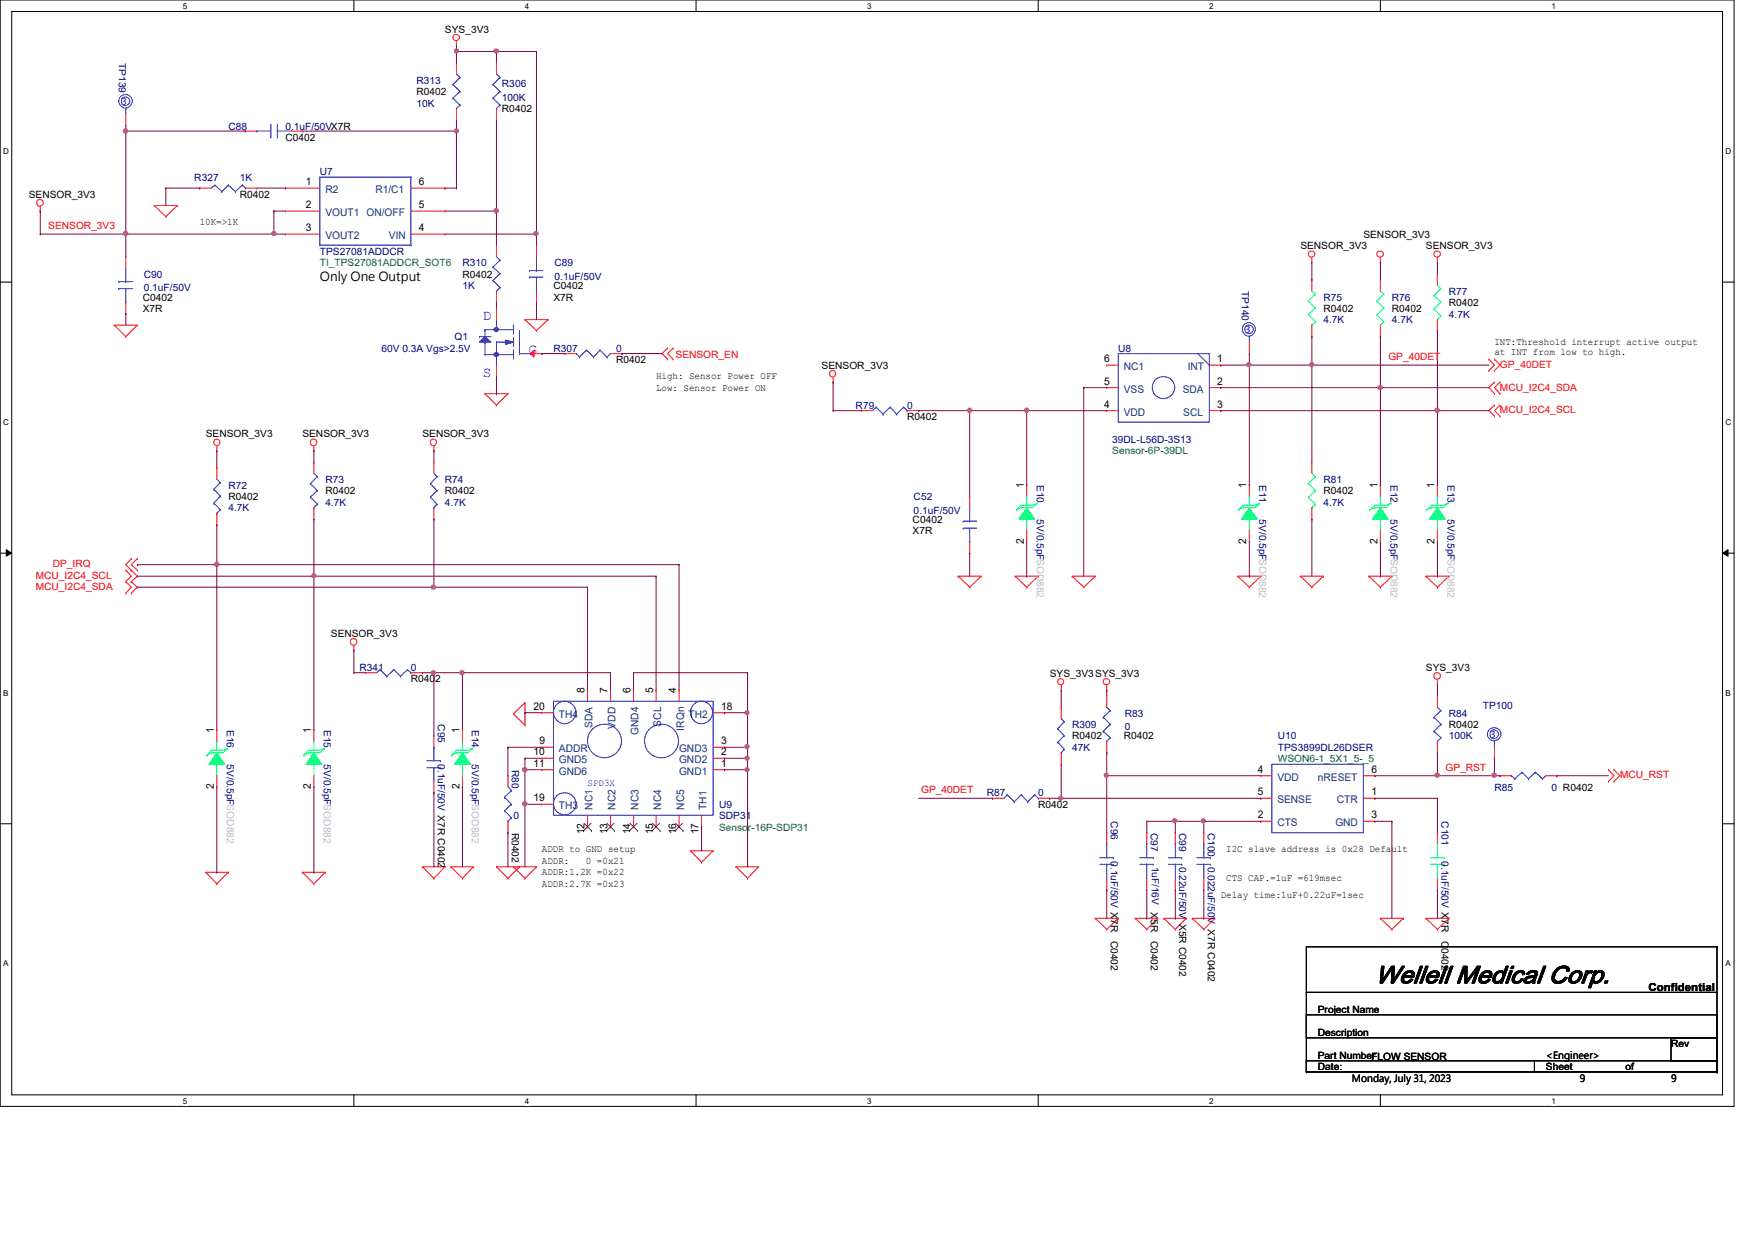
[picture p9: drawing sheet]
<svg xmlns="http://www.w3.org/2000/svg" width="297mm" height="210mm" viewBox="0 0 297 210" stroke-linecap="round" stroke-linejoin="round" font-family="sans-serif">
<defs><g id="words">
<text font-size="4.2" x="232.7" y="166.4">W ellellM edicalC orp.</text>
<g font-size="2.5" fill="#00f">
<text x="81.7" y="54.2">D</text>
<text x="89.4" y="59.9">G</text>
<text x="81.7" y="63.8">S</text>
</g>
<text font-size="2.1" x="54.1" y="47.5">Only One Output</text>
<g font-size="1.9" fill="#00f">
<text x="20.5" y="17.8">3</text>
<text x="210.7" y="56.4">3</text>
<text x="252.2" y="124.9">3</text>
</g>
<text font-size="1.9" x="279" y="167.8">Confidential</text>
<g font-size="1.8">
<text x="51.8" y="31.3">1</text>
<text x="51.8" y="35.2">2</text>
<text x="70.9" y="31.3">6</text>
<text x="70.9" y="35.2">5</text>
<text x="51.8" y="39.1">3</text>
<text x="70.9" y="39.1">4</text>
<text x="186.9" y="65.1">5</text>
<text x="186.9" y="61.3">6</text>
<text x="206" y="61.3">1</text>
<text x="206" y="65.1">2</text>
<text x="186.9" y="69">4</text>
<text x="206" y="69">3</text>
<text x="173.3" y="82.6" transform="rotate(-90 173.3 82.6)">1</text>
<text x="210.9" y="82.6" transform="rotate(-90 210.9 82.6)">1</text>
<text x="233.1" y="82.6" transform="rotate(-90 233.1 82.6)">1</text>
<text x="242.8" y="82.6" transform="rotate(-90 242.8 82.6)">1</text>
<text x="173.3" y="92" transform="rotate(-90 173.3 92)">2</text>
<text x="210.9" y="92" transform="rotate(-90 210.9 92)">2</text>
<text x="233.1" y="92" transform="rotate(-90 233.1 92)">2</text>
<text x="242.8" y="92" transform="rotate(-90 242.8 92)">2</text>
<text x="98.9" y="117.3" transform="rotate(-90 98.9 117.3)">8</text>
<text x="102.8" y="117.3" transform="rotate(-90 102.8 117.3)">7</text>
<text x="106.7" y="117.3" transform="rotate(-90 106.7 117.3)">6</text>
<text x="110.5" y="117.3" transform="rotate(-90 110.5 117.3)">5</text>
<text x="114.4" y="117.3" transform="rotate(-90 114.4 117.3)">4</text>
<text x="36.2" y="124.1" transform="rotate(-90 36.2 124.1)">1</text>
<text x="52.6" y="124.1" transform="rotate(-90 52.6 124.1)">1</text>
<text x="77.8" y="124.1" transform="rotate(-90 77.8 124.1)">1</text>
<text x="90.3" y="120.1">20</text>
<text x="91.3" y="126">9</text>
<text x="122" y="126">3</text>
<text x="122" y="120.1">18</text>
<text x="90.3" y="127.8">10</text>
<text x="90.3" y="129.8">11</text>
<text x="122" y="129.8">1</text>
<text x="122" y="127.8">2</text>
<text x="212.9" y="130.8">4</text>
<text x="232.1" y="130.8">6</text>
<text x="36.2" y="133.6" transform="rotate(-90 36.2 133.6)">2</text>
<text x="52.6" y="133.6" transform="rotate(-90 52.6 133.6)">2</text>
<text x="77.8" y="133.6" transform="rotate(-90 77.8 133.6)">2</text>
<text x="90.3" y="135.6">19</text>
<text x="212.9" y="134.6">5</text>
<text x="232.1" y="134.6">1</text>
<text x="98.9" y="141.2" transform="rotate(-90 98.9 141.2)">12</text>
<text x="102.8" y="141.2" transform="rotate(-90 102.8 141.2)">13</text>
<text x="106.7" y="141.2" transform="rotate(-90 106.7 141.2)">14</text>
<text x="110.5" y="141.2" transform="rotate(-90 110.5 141.2)">15</text>
<text x="114.4" y="141.2" transform="rotate(-90 114.4 141.2)">16</text>
<text x="118.2" y="141.2" transform="rotate(-90 118.2 141.2)">17</text>
<text x="212.9" y="138.5">2</text>
<text x="232.1" y="138.5">3</text>
</g>
<g font-size="1.8" fill="#004080">
<text x="55.1" y="32.7">R2</text>
<text x="63.5" y="32.7">R1/C1</text>
<text x="55.1" y="36.6">VOUT1 ON/OFF</text>
<text x="55.1" y="40.5">VOUT2</text>
<text x="65.8" y="40.5">VIN</text>
<text x="190.2" y="62.7">NC1</text>
<text x="201" y="62.7">INT</text>
<text x="190.2" y="70.4">VDD</text>
<text x="190.2" y="66.5">VSS</text>
<text x="200.2" y="66.5">SDA</text>
<text x="200.3" y="70.4">SCL</text>
<text x="94.6" y="121.5">TH4</text>
<text x="100.3" y="123.3" transform="rotate(-90 100.3 123.3)">SDA</text>
<text x="104.2" y="123.4" transform="rotate(-90 104.2 123.4)">VDD</text>
<text x="108.1" y="124.5" transform="rotate(-90 108.1 124.5)">GND4</text>
<text x="111.9" y="123" transform="rotate(-90 111.9 123)">SCL</text>
<text x="115.8" y="123.7" transform="rotate(-90 115.8 123.7)">IRQn</text>
<text x="116.5" y="121.5">TH2</text>
<text x="94.6" y="127.3">ADDR</text>
<text x="94.6" y="129.2">GND5</text>
<text x="94.6" y="131.1">GND6</text>
<text x="114.9" y="131.1">GND1</text>
<text x="114.9" y="129.2">GND2</text>
<text x="114.9" y="127.3">GND3</text>
<text x="94.6" y="137">TH3</text>
<text x="100.3" y="137.1" transform="rotate(-90 100.3 137.1)">NC1</text>
<text x="104.2" y="137.1" transform="rotate(-90 104.2 137.1)">NC2</text>
<text x="108.1" y="137.1" transform="rotate(-90 108.1 137.1)">NC3</text>
<text x="111.9" y="137.1" transform="rotate(-90 111.9 137.1)">NC4</text>
<text x="115.8" y="137.1" transform="rotate(-90 115.8 137.1)">NC5</text>
<text x="119.6" y="137.1" transform="rotate(-90 119.6 137.1)">TH1</text>
<text x="216.2" y="132.2">VDD</text>
<text x="216.2" y="136">SENSE</text>
<text x="223.1" y="132.2">nRESET</text>
<text x="226.3" y="136">CTR</text>
<text x="216.2" y="139.9">CTS</text>
<text x="226" y="139.9">GND</text>
</g>
<g font-size="1.7">
<text x="75.3" y="5.5">SYS_3V3</text>
<text x="70.5" y="16.1">R0402</text>
<text x="48.3" y="23.8">C0402</text>
<text x="85" y="19">R0402</text>
<text x="4.9" y="33.4">SENSOR_3V3</text>
<text x="40.6" y="33.4">R0402</text>
<text x="33.8" y="38.1">10K=&gt;1K</text>
<text x="230.8" y="40.2">SENSOR_3V3</text>
<text x="78.3" y="47">R0402</text>
<text x="220.1" y="42.2">SENSOR_3V3</text>
<text x="241.3" y="42.2">SENSOR_3V3</text>
<text x="24.2" y="50.9">C0402</text>
<text x="24.2" y="52.7">X7R</text>
<text x="93.7" y="48.9">C0402</text>
<text x="93.7" y="50.9">X7R</text>
<text x="224" y="52.7">R0402</text>
<text x="235.6" y="52.7">R0402</text>
<text x="245.2" y="51.8">R0402</text>
<text x="252.9" y="58.4">INT:Threshold interrupt active output</text>
<text x="104.3" y="61.5">R0402</text>
<text x="111" y="64.2">High: Sensor Power OFF</text>
<text x="139.1" y="62.4">SENSOR_3V3</text>
<text x="252.9" y="60.1">at INT from low to high.</text>
<text x="111" y="66.1">Low: Sensor Power ON</text>
<text x="153.5" y="71.1">R0402</text>
<text x="34.8" y="74">SENSOR_3V3</text>
<text x="51.2" y="74">SENSOR_3V3</text>
<text x="71.5" y="74">SENSOR_3V3</text>
<text x="55.1" y="83.7">R0402</text>
<text x="75.3" y="83.7">R0402</text>
<text x="224" y="83.7">R0402</text>
<text x="38.6" y="84.7">R0402</text>
<text x="154.5" y="88.5">C0402</text>
<text x="154.5" y="90.4">X7R</text>
<text x="56" y="107.8">SENSOR_3V3</text>
<text x="241.3" y="113.6">SYS_3V3</text>
<text x="69.6" y="115.5">R0402</text>
<text x="177.7" y="114.6">SYS_3V3SYS_3V3</text>
<text x="181.5" y="125.1">R0402</text>
<text x="190.2" y="125.1">R0402</text>
<text x="245.2" y="123.3">R0402</text>
<text x="175.7" y="136.7">R0402</text>
<text x="86.7" y="141" transform="rotate(90 86.7 141)">R0402</text>
<text x="91.7" y="144.3">ADDR to GND setup</text>
<text x="91.7" y="148.2">ADDR:1.2K =0x22</text>
<text x="91.7" y="146.2">ADDR:</text>
<text x="99.2" y="146.2">0 =0x21</text>
<text x="207.6" y="149.1">CTS CAP.=1uF =619msec</text>
<text x="207.6" y="144.3">I2C slave address is 0x28 Default</text>
<text x="91.7" y="150.1">ADDR:2.7K =0x23</text>
<text x="194.8" y="154.4" transform="rotate(90 194.8 154.4)">X5R</text>
<text x="206.6" y="152.1">Delay time:1uF+0.22uF=1sec</text>
<text x="188" y="159.3" transform="rotate(90 188 159.3)">C0402</text>
<text x="194.8" y="159.3" transform="rotate(90 194.8 159.3)">C0402</text>
<text x="199.6" y="156.4" transform="rotate(90 199.6 156.4)">X5R C0402</text>
<text x="244" y="159.3" transform="rotate(90 244 159.3)">C0402</text>
<text x="223.1" y="171.5">Project Name</text>
<text x="223.1" y="179.2">Part NumberFLOW SENSOR</text>
<text x="223.1" y="175.3">Description</text>
<text x="261.7" y="179.3">&lt;Engineer&gt;</text>
<text x="282.8" y="177.3">Rev</text>
<text x="223.1" y="181.2">Date:</text>
<text x="228.8" y="183.1">Monday, July 31, 2023</text>
<text x="261.7" y="181.2">Sheet</text>
<text x="267.4" y="183.1">9</text>
<text x="275.1" y="181.2">of</text>
<text x="282.8" y="183.1">9</text>
</g>
<g font-size="1.7" fill="#000080">
<text x="20.1" y="10.7" transform="rotate(90 20.1 10.7)">TP139</text>
<text x="70.5" y="14.1">R313</text>
<text x="85" y="14.7">R306</text>
<text x="85" y="17.1">100K</text>
<text x="38.6" y="21.9">C88</text>
<text x="48.3" y="21.9">0.1uF/50VX7R</text>
<text x="70.5" y="18">10K</text>
<text x="54.1" y="29.6">U7</text>
<text x="32.9" y="30.6">R327</text>
<text x="40.6" y="30.6">1K</text>
<text x="24.3" y="47">C90</text>
<text x="54.1" y="43.1">TPS27081ADDCR</text>
<text x="78.3" y="45">R310</text>
<text x="93.8" y="45">C89</text>
<text x="93.8" y="47.4">0.1uF/50V</text>
<text x="24.3" y="49.3">0.1uF/50V</text>
<text x="78.3" y="48.9">1K</text>
<text x="210.2" y="49.3" transform="rotate(90 210.2 49.3)">TP140</text>
<text x="224" y="50.9">R75</text>
<text x="235.6" y="50.9">R76</text>
<text x="245.2" y="49.9">R77</text>
<text x="245.2" y="53.8">4.7K</text>
<text x="64.6" y="59.5">60V 0.3A Vgs&gt;2.5V</text>
<text x="76.9" y="57.6">Q1</text>
<text x="93.7" y="59.5">R307</text>
<text x="104.3" y="59.5">0</text>
<text x="189.3" y="59.5">U8</text>
<text x="224" y="54.7">4.7K</text>
<text x="235.6" y="54.7">4.7K</text>
<text x="144.8" y="69.2">R79</text>
<text x="153.5" y="69.2">0</text>
<text x="188.3" y="75">39DL-L56D-3S13</text>
<text x="38.6" y="82.7">R72</text>
<text x="55.1" y="81.7">R73</text>
<text x="75.3" y="81.7">R74</text>
<text x="175.5" y="82" transform="rotate(90 175.5 82)">E10</text>
<text x="213.1" y="82" transform="rotate(90 213.1 82)">E11</text>
<text x="224" y="81.7">R81</text>
<text x="235.3" y="82" transform="rotate(90 235.3 82)">E12</text>
<text x="245" y="82" transform="rotate(90 245 82)">E13</text>
<text x="38.6" y="86.5">4.7K</text>
<text x="55.1" y="85.6">4.7K</text>
<text x="75.3" y="85.6">4.7K</text>
<text x="154.6" y="84.7">C52</text>
<text x="154.6" y="87">0.1uF/50V</text>
<text x="175.5" y="87.9" transform="rotate(90 175.5 87.9)">5V/0.5pFSOD882</text>
<text x="213.1" y="87.9" transform="rotate(90 213.1 87.9)">5V/0.5pFSOD882</text>
<text x="224" y="85.6">4.7K</text>
<text x="235.3" y="87.9" transform="rotate(90 235.3 87.9)">5V/0.5pFSOD882</text>
<text x="245" y="87.9" transform="rotate(90 245 87.9)">5V/0.5pFSOD882</text>
<text x="60.8" y="113.6">R341</text>
<text x="69.5" y="113.6">0</text>
<text x="251" y="120">TP100</text>
<text x="38.4" y="123.5" transform="rotate(90 38.4 123.5)">E16</text>
<text x="54.8" y="123.5" transform="rotate(90 54.8 123.5)">E15</text>
<text x="74.1" y="122.6" transform="rotate(90 74.1 122.6)">C95</text>
<text x="79.9" y="123.5" transform="rotate(90 79.9 123.5)">E14</text>
<text x="181.5" y="123.3">R309</text>
<text x="190.4" y="121.3">R83</text>
<text x="190.4" y="123.6">0</text>
<text x="216.3" y="125.1">U10</text>
<text x="245.2" y="121.3">R84</text>
<text x="245.2" y="125.1">100K</text>
<text x="38.4" y="129.4" transform="rotate(90 38.4 129.4)">5V/0.5pFSOD882</text>
<text x="54.8" y="129.4" transform="rotate(90 54.8 129.4)">5V/0.5pFSOD882</text>
<text x="74.1" y="129.4" transform="rotate(90 74.1 129.4)">0.1uF/50V X7R C0402</text>
<text x="79.9" y="129.4" transform="rotate(90 79.9 129.4)">5V/0.5pFSOD882</text>
<text x="86.7" y="130.3" transform="rotate(90 86.7 130.3)">R80</text>
<text x="181.5" y="127.1">47K</text>
<text x="216.3" y="127.1">TPS3899DL26DSER</text>
<text x="121.7" y="136.7">U9</text>
<text x="167" y="134.8">R87</text>
<text x="175.7" y="134.8">0</text>
<text x="252.9" y="133.9">R85</text>
<text x="262.6" y="133.9">0 R0402</text>
<text x="86.9" y="138.7">0</text>
<text x="121.7" y="138.7">SDP31</text>
<text x="188" y="139" transform="rotate(90 188 139)">C96</text>
<text x="194.8" y="141" transform="rotate(90 194.8 141)">C97</text>
<text x="199.6" y="141" transform="rotate(90 199.6 141)">C99</text>
<text x="204.4" y="141" transform="rotate(90 204.4 141)">C100</text>
<text x="244" y="139" transform="rotate(90 244 139)">C101</text>
<text x="188" y="145.8" transform="rotate(90 188 145.8)">0.1uF/50V X7R</text>
<text x="194.9" y="146.7" transform="rotate(90 194.9 146.7)">1uF/16V</text>
<text x="199.6" y="146.7" transform="rotate(90 199.6 146.7)">0.22uF/50V</text>
<text x="204.4" y="146.7" transform="rotate(90 204.4 146.7)">0.022uF/50V X7R C0402</text>
<text x="244" y="145.8" transform="rotate(90 244 145.8)">0.1uF/50V X7R</text>
</g>
<g font-size="1.7" fill="#f00">
<text x="8.2" y="38.8">SENSOR_3V3</text>
<text x="114.3" y="60.5">SENSOR_EN</text>
<text x="235" y="61">GP_40DET</text>
<text x="253.9" y="62.2">GP_40DET</text>
<text x="253.9" y="69.9">MCU_I2C4_SCL</text>
<text x="253.9" y="66.1">MCU_I2C4_SDA</text>
<text x="6.1" y="98">MCU_I2C4_SCL</text>
<text x="6.1" y="99.9">MCU_I2C4_SDA</text>
<text x="8.9" y="96">DP_IRQ</text>
<text x="244.6" y="130.5">GP_RST</text>
<text x="274.2" y="131.7">MCU_RST</text>
<text x="155.9" y="134.3">GP_40DET</text>
</g>
<g font-size="1.7" fill="#008000">
<text x="54.1" y="45">TI_TPS27081ADDCR_SOT6</text>
<text x="188.3" y="76.9">Sensor-6P-39DL</text>
<text x="216.3" y="129">WSON6-1_5X1_5-_5</text>
<text x="121.7" y="140.6">Sensor-16P-SDP31</text>
</g>
<text font-size="1.7" fill="#00f" x="99.4" y="133.1">SPD3X</text>
<g font-size="1.4">
<text x="30.9" y="1.5">5</text>
<text x="88.9" y="1.5">4</text>
<text x="146.8" y="1.5">3</text>
<text x="204.7" y="1.5">2</text>
<text x="262.6" y="1.5">1</text>
<text x=".5" y="26.1">D</text>
<text x="292.1" y="26.1">D</text>
<text x=".5" y="71.9">C</text>
<text x="292.1" y="71.9">C</text>
<text x=".5" y="117.8">B</text>
<text x="292.1" y="117.8">B</text>
<text x=".5" y="163.6">A</text>
<text x="292.1" y="163.6">A</text>
<text x="30.9" y="186.9">5</text>
<text x="88.9" y="186.9">4</text>
<text x="146.8" y="186.9">3</text>
<text x="204.7" y="186.9">2</text>
<text x="262.6" y="186.9">1</text>
</g>
</g></defs>
<path d="M0 0h293.5v187.3h-293.5zM2 1.9h289.5v183.4h-289.5z" fill="none" stroke="#000" stroke-width=".17"/>
<g fill="#fff">
<path d="M30.9 .3h.8v1.5h-.8z"/>
<path d="M30.9 185.6h.8v1.5h-.8z"/>
</g>
<path d="M59.9 0v1.9M59.9 185.3v2" fill="none" stroke="#000" stroke-width=".17"/>
<g fill="#fff">
<path d="M88.9 .3h.7v1.5h-.7z"/>
<path d="M88.9 185.6h.7v1.5h-.7z"/>
</g>
<path d="M117.8 0v1.9M117.8 185.3v2" fill="none" stroke="#000" stroke-width=".17"/>
<g fill="#fff">
<path d="M146.8 .3h.7v1.5h-.7z"/>
<path d="M146.8 185.6h.7v1.5h-.7z"/>
</g>
<path d="M175.7 0v1.9M175.7 185.3v2" fill="none" stroke="#000" stroke-width=".17"/>
<g fill="#fff">
<path d="M204.7 .3h.7v1.5h-.7z"/>
<path d="M204.7 185.6h.7v1.5h-.7z"/>
</g>
<path d="M233.6 0v1.9M233.6 185.3v2" fill="none" stroke="#000" stroke-width=".17"/>
<g fill="#fff">
<path d="M262.6 .3h.8v1.5h-.8z"/>
<path d="M262.6 185.6h.8v1.5h-.8z"/>
<path d="M.5 24.8h1.1v1.5h-1.1z"/>
<path d="M292.1 24.8h1v1.5h-1z"/>
<path d="M.5 70.6h1.1v1.5h-1.1z"/>
<path d="M292.1 70.6h1v1.5h-1z"/>
</g>
<path d="M0 47.8h2M291.5 47.8h2" fill="none" stroke="#000" stroke-width=".17"/>
<g fill="#fff">
<path d="M.5 116.5h1v1.5h-1z"/>
<path d="M292.1 116.5h.9v1.5h-.9z"/>
</g>
<path d="M0 93.6h2M1.1 93l.9 .6-.9 .5zM291.5 93.6l1-.6v1.1zM291.5 93.6h2" fill="none" stroke="#000" stroke-width=".17"/>
<path d="M1.1 93l.9 .6-.9 .5zM291.5 93.6l1-.6v1.1z" fill="#000"/>
<g fill="#fff">
<path d="M.5 162.3h1v1.5h-1z"/>
<path d="M292.1 162.3h.9v1.5h-.9z"/>
</g>
<g fill="none" stroke="#000" stroke-width=".17">
<path d="M0 139.4h2M291.5 139.4h2M221.1 171.8h69.5v3.9h-69.5zM221.1 179.6h38.6v1.8h-38.6zM221.1 168h.1M221.1 168h69.5M259.7 179.6h30.9v1.8h-30.9zM282.8 175.7h7.8v3.9h-7.8zM290.6 160.3h.1M290.6 160.3h-69.5v21.1M290.6 160.3v21.1M221.1 181.4h.1"/>
<path d="M221.1 181.4h69.5M290.6 181.4h.1"/>
</g>
<g fill="none" stroke="#f00" stroke-width=".17">
<path d="M77.3 7.7h.1M77.3 6.9v.8M6.8 35.7h.1M6.8 35v.7M26.1 34.8h.1M26.1 34.8h3.9M26.1 34.8l2 1.9M28.1 36.7h.1M30 34.8h.1M30 34.8l-1.9 1.9M19.3 55h.1M19.3 55h3.9"/>
<path d="M19.3 55l2 2M21.3 57h.1M23.2 55h.1M23.2 55l-1.9 2M88.9 54.1h.1M88.9 54.1h3.8M88.9 54.1l1.9 1.9M90.8 56h.1M92.7 54.1h.1M92.7 54.1l-1.9 1.9M113 58.9h.1M113 58.9l-.9 1 .9 .9"/>
<path d="M113.9 58.9h.1M113.9 58.9l-.9 1 .9 .9M222 44.4h.1M222 43.6v.8M233.6 44.4h.1M233.6 43.6v.8M243.3 44.4h.1M243.3 43.6v.8M36.7 76.3h.1M36.7 75.5v.8M53.1 76.3h.1M53.1 75.5v.8"/>
<path d="M73.4 76.3h.1M73.4 75.5v.8M82.1 66.6h.1M82.1 66.6h3.9M82.1 66.6l1.9 2M84 68.6h.1M86 66.6h.1M86 66.6l-2 2M113 60.8h.1M113.9 60.8h.1M141 64.7h.1M141 63.9v.8"/>
<path d="M252 62.7h.1M252 60.8h.1M252 60.8l.9 1-.9 .9M252.9 62.7h.1M252.9 60.8h.1M252.9 68.6h.1M252.9 70.4h.1M252.9 64.7h.1M252.9 66.6h.1M252.9 60.8l1 1-1 .9M252.9 68.6l-.9 .9 .9 .9M252.9 64.7l-.9 .9 .9 1"/>
<path d="M253.9 70.4h.1M253.9 68.6h.1M253.9 66.6h.1M253.9 64.7h.1M253.9 68.6l-1 .9 1 .9M253.9 64.7l-1 .9 1 1M21.3 96.5h.1M21.3 98.5h.1M21.3 96.5l.9 1-.9 1M21.3 98.5l.9 .9-.9 1M22.2 94.6h.1M22.2 96.5h.1"/>
<path d="M22.2 98.5h.1M22.2 94.6l-.9 1 1.9 1.9-1 1M22.2 98.5l1 .9-1 1M23.2 94.6h.1M23.2 96.5h.1M23.2 94.6l-1 1 1 .9M162.2 97.5h.1M162.2 97.5h3.9M162.2 97.5l1.9 1.9M164.1 99.4h.1M166.1 97.5h.1M166.1 97.5l-2 1.9"/>
<path d="M171.8 97.5h.1M171.8 97.5h3.9M171.8 97.5l2 1.9M173.8 99.4h.1M175.7 97.5h.1M175.7 97.5l-1.9 1.9M181.5 97.5h.1M181.5 97.5h3.9M181.5 97.5l1.9 1.9M183.4 99.4h.1M185.4 97.5h.1M185.4 97.5l-2 1.9"/>
<path d="M209.5 97.5h.1M209.5 97.5h3.9M209.5 97.5l2 1.9M211.5 99.4h.1M213.4 97.5h.1M213.4 97.5l-1.9 1.9M220.1 97.5h.1M220.1 97.5h3.9M220.1 97.5l1.9 1.9M222 99.4h.1M224 97.5h.1M224 97.5l-2 1.9"/>
<path d="M231.7 97.5h.1M231.7 97.5h3.9M231.7 97.5l1.9 1.9M233.6 99.4h.1M235.6 97.5h.1M235.6 97.5l-2 1.9M241.3 97.5h.1M241.3 97.5h3.9M241.3 97.5l2 1.9M243.3 99.4h.1M245.2 97.5h.1M245.2 97.5l-1.9 1.9"/>
<path d="M21.3 100.4h.1M22.2 100.4h.1M59.9 110.1h.1M59.9 109.3v.8M88.9 119h.1M88.9 119v3.8M88.9 119l-2 1.8M99.4 116.8h.1M99.4 116.8v1.9M103.3 116.8h.1M103.3 116.8v1.9M107.2 116.8h.1"/>
<path d="M107.2 116.8v1.9M111 116.8h.1M111 116.8v1.9M114.9 116.8h.1M114.9 116.8v1.9M179.6 116.8h.1M179.6 116v.8M187.3 116.8h.1M187.3 117.8h.1M187.3 116v.8M187.3 117.8v1.9M243.3 115.8h.1"/>
<path d="M243.3 115.1v.7M86.9 120.8h.1M86.9 120.8l2 2M88.9 122.8h.1M91.7 126.5h.1M91.7 128.4h.1M91.7 130.3h.1M91.7 136.1h.1M91.7 120.6h.1M91.7 130.3h2M91.7 128.4h2M91.7 126.5h2"/>
<path d="M91.7 120.6h2M91.7 136.1h2M99.4 140h.1M99.4 138v2M103.3 140h.1M103.3 138v2M107.2 140h.1M107.2 138v2M111 140h.1M111 138v2M114.9 140h.1M114.9 138v2"/>
<path d="M118.7 140h.1M118.7 138v2M120.7 130.3h1.9M120.7 128.4h1.9M120.7 126.5h1.9M120.7 120.6h1.9M122.6 130.3h.1M122.6 128.4h.1M122.6 126.5h.1M122.6 120.6h.1M187.3 127.4h.1M187.3 125.5v1.9"/>
<path d="M253.9 131.3h.1M253.9 131.3h1.9M261.7 131.3h1.8M263.5 131.3h.1M272.2 132.2h.1M272.2 130.3h.1M272.2 130.3l1 1-1 .9M273.2 132.2h.1M273.2 130.3h.1M273.2 130.3l1 1-1 .9M34.8 147.7h.1M34.8 147.7h3.8"/>
<path d="M34.8 147.7l1.9 1.9M36.7 149.6h.1M38.6 147.7h.1M38.6 147.7l-1.9 1.9M51.2 147.7h.1M51.2 147.7h3.9M51.2 147.7l1.9 1.9M53.1 149.6h.1M55.1 147.7h.1M55.1 147.7l-2 1.9M71.5 146.7h.1M71.5 146.7h3.8"/>
<path d="M71.5 146.7l1.9 2M73.4 148.7h.1M75.3 146.7h.1M75.3 146.7l-1.9 2M76.3 146.7h.1M76.3 146.7h3.8M76.3 146.7l2 2M78.3 148.7h.1M80.1 146.7h.1M80.1 146.7l-1.8 2M84 146.7h.1M84 146.7h6.8"/>
<path d="M84 146.7l2 2M86 148.7h.1M86.9 146.7h.1M86.9 146.7l2 2M87.9 146.7h.1M87.9 146.7l-1.9 2M88.9 148.7h.1M90.8 146.7h.1M90.8 146.7l-1.9 2M116.9 144h.1M116.9 144h3.8M116.9 144l1.8 2"/>
<path d="M118.7 146h.1M120.7 144h.1M120.7 144l-2 2M124.6 146.7h.1M124.6 146.7h3.8M124.6 146.7l1.9 2M126.5 148.7h.1M128.4 146.7h.1M128.4 146.7l-1.9 2M185.4 155.4h.1M185.4 155.4h3.9M185.4 155.4l1.9 1.9"/>
<path d="M187.3 157.3h.1M189.3 155.4h.1M189.3 155.4l-2 1.9M192.1 155.4h.1M192.1 155.4h3.9M192.1 155.4l2 1.9M194.1 157.3h.1M196 155.4h.1M196 155.4l-1.9 1.9M197 155.4h.1M197 155.4h3.8M197 155.4l1.9 1.9"/>
<path d="M198.9 157.3h.1M200.8 155.4h.1M200.8 155.4l-1.9 1.9M201.8 155.4h.1M201.8 155.4h3.8M201.8 155.4l1.9 1.9M203.7 157.3h.1M205.6 155.4h.1M205.6 155.4l-1.9 1.9M233.6 155.4h.1M233.6 155.4h3.9M233.6 155.4l2 1.9"/>
<path d="M235.6 157.3h.1M237.5 155.4h.1M237.5 155.4l-1.9 1.9M241.3 155.4h.1M241.3 155.4h3.9M241.3 155.4l2 1.9M243.3 157.3h.1M245.2 155.4h.1M245.2 155.4l-1.9 1.9"/>
<circle cx="77.2" cy="6.3" r=".55"/>
<circle cx="6.8" cy="34.3" r=".57"/>
<circle cx="222" cy="43" r=".55"/>
<circle cx="233.6" cy="43" r=".55"/>
<circle cx="243.2" cy="43" r=".55"/>
<circle cx="36.7" cy="74.9" r=".54"/>
<circle cx="53.1" cy="74.9" r=".57"/>
<circle cx="73.3" cy="74.9" r=".54"/>
<circle cx="140.9" cy="63.3" r=".54"/>
<circle cx="59.8" cy="108.7" r=".57"/>
<circle cx="179.5" cy="115.4" r=".52"/>
<circle cx="187.3" cy="115.4" r=".55"/>
<circle cx="243.2" cy="114.4" r=".57"/>
</g>
<g fill="none" stroke="#00f" stroke-width=".17">
<path d="M93.7 118.7h27v19.3h-27zM187.3 119.7l.6 .6M186.7 121.4h.1M186.7 123.8h.1M186.7 121.4l1.2 1.2M186.7 123.8l1.2 1.1M187.3 125.5h.1M187.9 120.3h.1M187.9 122.6h.1M187.9 124.9h.1M187.9 120.3l-1.2 1.1M187.9 122.6l-1.2 1.2"/>
<path d="M187.9 124.9l-.6 .6M255.8 131.3h.1M255.8 131.3l.6 .5M256.4 131.8h.1M257.6 130.7h.1M257.6 130.7l1.1 1.1M257.6 130.7l-1.2 1.1M258.7 131.8h.1M259.9 130.7h.1M259.9 130.7l1.2 1.1M259.9 130.7l-1.2 1.1M261.1 131.8h.1"/>
<path d="M261.7 131.3l-.6 .5"/>
<circle cx="95.6" cy="120.6" r="1.91"/>
<circle cx="95.6" cy="136" r="1.89"/>
<circle cx="102.3" cy="125.4" r="2.86"/>
<circle cx="112" cy="125.4" r="2.86"/>
<circle cx="118.7" cy="120.6" r="1.89"/>
</g>
<g fill="none" stroke="#804000" stroke-width=".17">
<path d="M98.8 139.4l1.3 1.2M100 139.4l-1.2 1.2M102.7 139.4l1.3 1.2M103.9 139.4l-1.2 1.2M106.6 139.4l1.3 1.2M107.8 139.4l-1.3 1.2M110.4 139.4l1.3 1.2M111.6 139.4l-1.2 1.2M114.3 139.4l1.3 1.2M115.5 139.4l-1.2 1.2M98.8 140.6h.1M100.1 140.6h.1"/>
<path d="M102.7 140.6h.1M104 140.6h.1M106.5 140.6h.1M107.9 140.6h.1M110.4 140.6h.1M111.7 140.6h.1M114.3 140.6h.1M115.6 140.6h.1"/>
</g>
<path d="M211.5 87.9h.1M211.5 87.9v1.8" fill="none" stroke="#00ff80" stroke-width=".17"/>
<path d="M211.5 85.9l1.3 2h-2.7z" fill-rule="evenodd" fill="#00ff80"/>
<g fill="none" stroke="#00ff80" stroke-width=".17">
<path d="M209.7 86.3h.1M210.4 85.9h.1M210.4 85.5h.1M210.4 85.9l-.7 .4M210.4 85.5l-.7 .8M211.5 85.9l1.3 2h-2.7zM211.5 84h.1M211.5 84v1.5M213.1 85.2h.1M213.1 85.2l-.7 .7h-2M213.1 85.2l-.7 .3h-2M36.7 129.4h.1"/>
<path d="M36.7 129.4v1.9"/>
</g>
<g fill="none" stroke="#f00" stroke-width=".17">
<path d="M77.3 10.7h.1M77.3 10.7v1.8M77.3 18.4v1.9M77.3 20.3h.1M84 41.5h.1M84 51.1h.1M84 41.5v1.9M84 49.3v1.8M95.6 59.9h.1M95.6 59.9h2M103.3 59.9h2M105.3 59.9h.1"/>
<path d="M73.4 78.2h.1M73.4 78.2v1.9M73.4 87.9h.1M73.4 85.9v2M211.5 91.7h.1M211.5 82h.1M211.5 82v2M211.5 89.7v2M73.4 124.5h.1M73.4 134.2h.1M73.4 124.5v2M73.4 132.2v2"/>
<path d="M187.3 141h.1M187.3 150.6h.1M187.3 141v1.8M187.3 148.7v1.9"/>
</g>
<g fill="none" stroke="#00f" stroke-width=".17">
<path d="M76.7 14.3h.1M76.7 16.6h.1M76.7 14.3l1.1 1.2M76.7 16.6l1.1 1.2M77.3 18.4h.1M77.3 12.5l.5 .6M77.8 13.1h.1M77.8 15.5h.1M77.8 17.8h.1M77.8 13.1l-1.1 1.2M77.8 15.5l-1.1 1.1M77.8 17.8l-.5 .6"/>
<path d="M83.4 45.2h.1M83.4 47.5h.1M83.4 45.2l1.2 1.1M83.4 47.5l1.2 1.2M84 49.3h.1M84 43.4l.6 .6M84.6 44h.1M84.6 46.3h.1M84.6 48.7h.1M84.6 44l-1.2 1.2M84.6 46.3l-1.2 1.2M84.6 48.7l-.6 .6"/>
<path d="M97.6 59.9h.1M97.6 59.9l.5 .6M99.3 59.3h.1M99.3 59.3l1.2 1.2M99.3 59.3l-1.2 1.2M101.6 59.3h.1M101.6 59.3l1.1 1.2M101.6 59.3l-1.1 1.2M103.3 59.9l-.6 .6M98.1 60.5h.1M100.5 60.5h.1M102.7 60.5h.1"/>
<path d="M72.9 81.9h.1M72.9 84.2h.1M72.9 81.9l1.1 1.2M72.9 84.2l1.1 1.1M73.4 85.9h.1M73.4 80.1l.6 .6M74 80.7h.1M74 83.1h.1M74 85.3h.1M74 80.7l-1.1 1.2M74 83.1l-1.1 1.1M74 85.3l-.6 .6"/>
<path d="M72.3 128.8h2.2M72.3 130h2.2M73.4 130h.1M73.4 126.5h.1M73.4 126.5v2.3M73.4 130v2.2M74.5 128.8h.1M74.5 130h.1M186.1 145.2h2.3M186.1 146.3h2.3M187.3 146.3h.1M187.3 142.8h.1"/>
<path d="M187.3 142.8v2.4M187.3 146.3v2.4M188.4 145.2h.1M188.4 146.3h.1"/>
</g>
<path d="M36.7 127.4l1.4 2h-2.8z" fill-rule="evenodd" fill="#00ff80"/>
<g fill="none" stroke="#00ff80" stroke-width=".17">
<path d="M35 127.8h.1M35.8 127.4h.1M35.8 127h.1M35.8 127.4l-.8 .4M35.8 127l-.8 .8M36.7 127.4l1.4 2h-2.8zM36.7 125.5h.1M36.7 125.5v1.5M38.5 126.7h.1M38.5 126.7l-.8 .7h-1.9M38.5 126.7l-.8 .3h-1.9M53.1 129.4h.1"/>
<path d="M53.1 129.4v1.9"/>
</g>
<path d="M61.8 113.9h.1M61.8 113.9h2M69.6 113.9h1.9M71.5 113.9h.1M36.7 133.2h.1M36.7 123.5h.1M36.7 123.5v2M36.7 131.3v1.9" fill="none" stroke="#f00" stroke-width=".17"/>
<path d="M64.3 113.4h.1M64.3 113.4l-.5 .5M64.3 113.4l1.2 1.1M65.5 114.5h.1M66.7 113.4h.1M66.7 113.4l-1.2 1.1M66.7 113.4l1.1 1.1M67.8 114.5h.1M69 113.4h.1M69 113.4l-1.2 1.1M69 113.4l.6 .5M69.6 113.9h.1" fill="none" stroke="#00f" stroke-width=".17"/>
<path d="M53.1 127.4l1.4 2h-2.7z" fill-rule="evenodd" fill="#00ff80"/>
<g fill="none" stroke="#00ff80" stroke-width=".17">
<path d="M51.4 127.8h.1M52.2 127.4h.1M52.2 127h.1M52.2 127.4l-.8 .4M52.2 127l-.8 .8M53.1 127.4l1.4 2h-2.7zM53.1 125.5h.1M53.1 125.5v1.5M54.9 126.7h.1M54.9 126.7l-.8 .7h-1.9M54.9 126.7l-.8 .3h-1.9M78.3 129.4h.1"/>
<path d="M78.3 129.4v1.9"/>
</g>
<path d="M53.1 133.2h.1M53.1 123.5h.1M53.1 123.5v2M53.1 131.3v1.9" fill="none" stroke="#f00" stroke-width=".17"/>
<path d="M78.3 127.4l1.3 2h-2.7z" fill-rule="evenodd" fill="#00ff80"/>
<g fill="none" stroke="#00ff80" stroke-width=".17">
<path d="M221.4 51h.1M221.4 53.3h.1M221.4 51l1.2 1.2M221.4 53.3l1.2 1.1M222 55h.1M222 49.3l.6 .5M222.6 49.8h.1M222.6 52.2h.1M222.6 54.4h.1M222.6 49.8l-1.2 1.2M222.6 52.2l-1.2 1.1M222.6 54.4l-.6 .6"/>
<path d="M233.6 87.9h.1M233.6 87.9v1.8M76.5 127.8h.1M77.3 127.4h.1M77.3 127h.1M77.3 127.4l-.8 .4M77.3 127l-.8 .8M78.3 127.4l1.3 2h-2.7zM78.3 125.5h.1M78.3 125.5v1.5M80 126.7h.1M80 126.7l-.8 .7h-1.9"/>
<path d="M80 126.7l-.8 .3h-1.9"/>
</g>
<g fill="none" stroke="#f00" stroke-width=".17">
<path d="M21.3 19.3v2M21.3 21.3h.1M222 47.3h.1M222 57h.1M222 47.3v2M222 55v2M53.1 78.2h.1M53.1 78.2v1.9M53.1 87.9h.1M53.1 85.9v2M78.3 133.2h.1M78.3 123.5h.1"/>
<path d="M78.3 123.5v2M78.3 131.3v1.9"/>
</g>
<g fill="none" stroke="#00f" stroke-width=".17">
<path d="M21.3 18.4h.1M21.3 18.4v.9M52.5 81.9h.1M52.5 84.2h.1M52.5 81.9l1.2 1.2M52.5 84.2l1.2 1.1M53.1 85.9h.1M53.1 80.1l.6 .6M53.7 80.7h.1M53.7 83.1h.1M53.7 85.3h.1M53.7 80.7l-1.2 1.2"/>
<path d="M53.7 83.1l-1.2 1.1M53.7 85.3l-.6 .6"/>
<circle cx="21.2" cy="17.1" r=".73"/>
<circle cx="21.3" cy="17.1" r="1.14"/>
</g>
<path d="M233.6 85.9l1.4 2h-2.7z" fill-rule="evenodd" fill="#00ff80"/>
<g fill="none" stroke="#00ff80" stroke-width=".17">
<path d="M242.7 50h.1M242.7 52.3h.1M242.7 50l1.2 1.1M242.7 52.3l1.2 1.2M243.3 54.1h.1M243.3 48.3l.6 .6M243.9 48.9h.1M243.9 51.1h.1M243.9 53.5h.1M243.9 48.9l-1.2 1.1M243.9 51.1l-1.2 1.2M243.9 53.5l-.6 .6"/>
<path d="M221.4 81.9h.1M221.4 84.2h.1M221.4 81.9l1.2 1.2M221.4 84.2l1.2 1.1M222 85.9h.1M222 80.1l.6 .6M222.6 80.7h.1M222.6 83.1h.1M222.6 85.3h.1M222.6 80.7l-1.2 1.2M222.6 83.1l-1.2 1.1M222.6 85.3l-.6 .6"/>
<path d="M231.9 86.3h.1M232.7 85.9h.1M232.7 85.5h.1M232.7 85.9l-.8 .4M232.7 85.5l-.8 .8M233.6 85.9l1.4 2h-2.7zM233.6 84h.1M233.6 84v1.5M235.4 85.2h.1M235.4 85.2l-.8 .7h-1.9M235.4 85.2l-.8 .3h-1.9M243.3 87.9h.1"/>
<path d="M243.3 87.9v1.8"/>
</g>
<g fill="none" stroke="#f00" stroke-width=".17">
<path d="M84 10.7h.1M84 10.7v1.8M84 18.4v1.9M33.8 31.8h.1M33.8 31.8h2M41.5 31.8h2M43.5 31.8h.1M48.3 31.8h.1M48.3 35.7h.1M48.3 39.6h.1M48.3 31.8h5.8M48.3 35.7h5.8"/>
<path d="M48.3 39.6h5.8M69.6 31.8h5.7M69.6 35.7h5.7M69.6 39.6h5.7M75.3 31.8h.1M75.3 35.7h.1M75.3 39.6h.1M84 20.3h.1M90.8 51.1h.1M90.8 41.5h.1M90.8 41.5v1.9M90.8 49.3v1.8"/>
<path d="M243.3 46.3h.1M243.3 56h.1M243.3 46.3v2M243.3 54.1v1.9M36.7 79.2h.1M36.7 79.2v1.9M145.8 69.5h.1M145.8 69.5h1.9M153.5 69.5h2M155.5 69.5h.1M187.3 69.5h.1M187.3 65.6h.1"/>
<path d="M187.3 61.8h.1M187.3 69.5h2M187.3 61.8h2M187.3 65.6h2M204.7 69.5h1.9M204.7 61.8h1.9M204.7 65.6h1.9M206.6 61.8h.1M206.6 65.6h.1M206.6 69.5h.1M222 78.2h.1M222 78.2v1.9"/>
<path d="M36.7 88.8h.1M36.7 86.9v1.9M222 87.9h.1M222 85.9v2M233.6 91.7h.1M233.6 82h.1M233.6 82v2M233.6 89.7v2M86 131.3h.1M86 131.3v1.9M86 139v2M213.4 139h.1"/>
<path d="M213.4 131.3h.1M213.4 135.1h.1M213.4 135.1h1.9M213.4 139h1.9M213.4 131.3h1.9M230.8 135.1h1.9M230.8 139h1.9M230.8 131.3h1.9M232.7 135.1h.1M232.7 139h.1M232.7 131.3h.1M86 141h.1"/>
<path d="M194.1 141h.1M194.1 150.6h.1M194.1 141v1.8M194.1 148.7v1.9"/>
</g>
<g fill="none" stroke="#00f" stroke-width=".17">
<path d="M83.4 14.3h.1M83.4 16.6h.1M83.4 14.3l1.2 1.2M83.4 16.6l1.2 1.2M84 18.4h.1M84 12.5l.6 .6M84.6 13.1h.1M84.6 15.5h.1M84.6 17.8h.1M84.6 13.1l-1.2 1.2M84.6 15.5l-1.2 1.1M84.6 17.8l-.6 .6"/>
<path d="M36.4 31.3h.1M36.4 31.3l-.6 .5M36.4 31.3l1.1 1.1M37.5 32.4h.1M38.6 31.3h.1M38.6 31.3l-1.1 1.1M38.6 31.3l1.2 1.1M39.8 32.4h.1M41 31.3h.1M41 31.3l-1.2 1.1M41 31.3l.5 .5M41.5 31.8h.1"/>
<path d="M54.1 30h.1M54.1 30h15.5M54.1 30v11.5M69.6 30h.1M69.6 30v11.5M54.1 41.5h.1M54.1 41.5h15.5M69.6 41.5h.1M89.6 46.9h.1M89.6 45.8h.1M89.6 46.9h2.3M89.6 45.8h2.3"/>
<path d="M90.8 45.8h.1M90.8 49.3h.1M90.8 43.4v2.4M90.8 46.9v2.4M189.3 59.9h15.4v11.6h-15.4zM202.7 59.9l2 1.9M148.3 68.9h.1M148.3 68.9l-.6 .6M148.3 68.9l1.2 1.2M149.5 70.1h.1M150.7 68.9h.1M150.7 68.9l-1.2 1.2"/>
<path d="M150.7 68.9l1.1 1.2M151.8 70.1h.1M152.9 68.9h.1M152.9 68.9l-1.1 1.2M152.9 68.9l.6 .6M153.5 69.5h.1M204.7 61.8h.1M36.2 82.8h.1M36.2 85.2h.1M36.2 82.8l1.1 1.2M36.2 85.2l1.1 1.1M36.7 86.9h.1"/>
<path d="M36.7 81.1l.6 .6M37.3 81.7h.1M37.3 84h.1M37.3 86.3h.1M37.3 81.7l-1.1 1.1M37.3 84l-1.1 1.2M37.3 86.3l-.6 .6M85.4 135h.1M85.4 137.2h.1M85.4 135l1.2 1.1M85.4 137.2l1.2 1.2M86 139h.1"/>
<path d="M86 133.2l.6 .6M86.6 133.8h.1M86.6 136.1h.1M86.6 138.4h.1M86.6 133.8l-1.2 1.2M86.6 136.1l-1.2 1.1M86.6 138.4l-.6 .6M215.3 129.4h15.5v11.6h-15.5zM192.9 145.2h2.3M192.9 146.3h2.3M194.1 146.3h.1M194.1 142.8h.1"/>
<path d="M194.1 142.8v2.4M194.1 146.3v2.4M195.2 145.2h.1M195.2 146.3h.1"/>
<circle cx="196.9" cy="65.6" r="1.89"/>
</g>
<path d="M243.3 85.9l1.3 2h-2.7z" fill-rule="evenodd" fill="#00ff80"/>
<path d="M241.5 86.3h.1M242.4 85.9h.1M242.4 85.5h.1M242.4 85.9l-.9 .4M242.4 85.5l-.9 .8M243.3 85.9l1.3 2h-2.7zM243.3 84h.1M243.3 84v1.5M245.1 85.2h.1M245.1 85.2l-.9 .7h-1.8M245.1 85.2l-.9 .3h-1.8" fill="none" stroke="#00ff80" stroke-width=".17"/>
<g fill="none" stroke="#f00" stroke-width=".17">
<path d="M164.1 93.6h.1M164.1 84h.1M164.1 84v1.9M164.1 91.7v1.9M243.3 91.7h.1M243.3 82h.1M243.3 82v2M243.3 89.7v2M243.3 117.8h.1M243.3 117.8v1.9M243.3 127.4h.1M243.3 125.5v1.9"/>
<path d="M252.9 128.4h.1M252.9 126.5v1.9M198.9 141h.1M198.9 150.6h.1M198.9 141v1.8M198.9 148.7v1.9M203.7 141h.1M203.7 150.6h.1M203.7 141v1.8M203.7 148.7v1.9"/>
</g>
<g fill="none" stroke="#00f" stroke-width=".17">
<path d="M163 89.4h.1M163 88.2h.1M163 89.4h2.3M163 88.2h2.3M164.1 88.2h.1M164.1 91.7h.1M164.1 85.9v2.3M164.1 89.4v2.3M243.3 119.7l.6 .6M242.7 121.4h.1M242.7 123.8h.1M242.7 121.4l1.2 1.2"/>
<path d="M242.7 123.8l1.2 1.1M243.3 125.5h.1M243.9 120.3h.1M243.9 122.6h.1M243.9 124.9h.1M243.9 120.3l-1.2 1.1M243.9 122.6l-1.2 1.2M243.9 124.9l-.6 .6M252.9 125.5h.1M252.9 125.5v1M197.7 145.2h2.3M197.7 146.3h2.3"/>
<path d="M198.9 146.3h.1M198.9 142.8h.1M198.9 142.8v2.4M198.9 146.3v2.4M200 145.2h.1M200 146.3h.1M202.6 145.2h2.2M202.6 146.3h2.2M203.7 146.3h.1M203.7 142.8h.1M203.7 142.8v2.4M203.7 146.3v2.4"/>
<path d="M204.8 145.2h.1M204.8 146.3h.1"/>
<circle cx="252.9" cy="124.3" r=".74"/>
<circle cx="252.9" cy="124.3" r="1.13"/>
</g>
<path d="M82.1 57l1 .9h-2z" fill="#00f"/>
<g fill="none" stroke="#00f" stroke-width=".17">
<path d="M81.1 57h.1M81.1 57h2M82.1 57l1 .9h-2zM82.1 57.9h.1M82.1 55.8h.1M82.1 55.8v1.2M82.1 57.9v2.1M82.1 55.8h4.8M84 55.8h.1M84 57.9h.1M84 54.1v1.7M84 57.9v3.9"/>
<path d="M84 57.9h2M86.9 59.3h.1M86.9 57.1h.1M86.9 55h.1M86.9 55.8h.1M86.9 55v1.6M86.9 57.1v1.6M86.9 59.3v1.5M87.9 59.9h.1M87.9 56v3.9M87.9 59.9h1.9M89.8 59.9h.1"/>
<path d="M82.1 60h.1M82.1 60h4.8M84 61.8h.1"/>
</g>
<path d="M85.6 57.6l1.3 .3-1.3 .4z" fill="#00f"/>
<path d="M85.6 57.6l1.3 .3-1.3 .4z" fill="none" stroke="#00f" stroke-width=".17"/>
<circle cx="84" cy="55.8" r=".37" fill="#00f"/>
<circle cx="84" cy="55.8" r=".37" fill="none" stroke="#00f" stroke-width=".17"/>
<circle cx="84" cy="60" r=".37" fill="#00f"/>
<circle cx="84" cy="60" r=".37" fill="none" stroke="#00f" stroke-width=".17"/>
<path d="M84 52.2h.1M84 52.2v1.9" fill="none" stroke="#f00" stroke-width=".17"/>
<path d="M89.8 59.9l.6-.6v1.2z" fill="#f00"/>
<path d="M89.8 59.9l.6-.6v1.2zM89.8 59.9h1.9M91.7 59.9h.1M84 63.8h.1M84 61.8v2" fill="none" stroke="#f00" stroke-width=".17"/>
<path d="M173.8 87.9h.1M173.8 87.9v1.8" fill="none" stroke="#00ff80" stroke-width=".17"/>
<path d="M173.8 85.9l1.3 2h-2.7z" fill-rule="evenodd" fill="#00ff80"/>
<g fill="none" stroke="#00ff80" stroke-width=".17">
<path d="M233 51h.1M233 53.3h.1M233 51l1.2 1.2M233 53.3l1.2 1.1M233.6 55h.1M233.6 49.3l.6 .5M234.2 49.8h.1M234.2 52.2h.1M234.2 54.4h.1M234.2 49.8l-1.2 1.2M234.2 52.2l-1.2 1.1M234.2 54.4l-.6 .6"/>
<path d="M172.1 86.3h.1M172.8 85.9h.1M172.8 85.5h.1M172.8 85.9l-.7 .4M172.8 85.5l-.7 .8M173.8 85.9l1.3 2h-2.7zM173.8 84h.1M173.8 84v1.5M175.6 85.2h.1M175.6 85.2l-.8 .7h-2M175.6 85.2l-.8 .3h-2M242.1 145.2h2.4"/>
<path d="M242.1 146.3h2.4M243.3 146.3h.1M243.3 142.8h.1M243.3 142.8v2.4M243.3 146.3v2.4M244.5 145.2h.1M244.5 146.3h.1"/>
</g>
<g fill="none" stroke="#f00" stroke-width=".17">
<path d="M41.5 22.2h.1M41.5 22.2h2M49.3 22.2h1.9M51.2 22.2h.1M21.3 53.1h.1M21.3 43.4h.1M21.3 43.4v2M21.3 51.1v2M211.5 59.9h.1M211.5 57.9v2M233.6 47.3h.1M233.6 57h.1"/>
<path d="M233.6 47.3v2M233.6 55v2M173.8 91.7h.1M173.8 82h.1M173.8 82v2M173.8 89.7v2M179.6 119.7h.1M179.6 119.7v2M168 135.1h.1M168 135.1h2M175.7 135.1h2M177.7 135.1h.1"/>
<path d="M179.6 129.4h.1M179.6 127.4v2M243.3 141h.1M243.3 150.6h.1M243.3 141v1.8M243.3 148.7v1.9"/>
</g>
<g fill="none" stroke="#00f" stroke-width=".17">
<path d="M43.5 22.2h.1M43.5 22.2h2.3M45.8 21.1h.1M45.8 21.1v2.3M46.9 22.2h.1M46.9 21.1h.1M46.9 22.2h2.4M46.9 21.1v2.3M20.1 48.9h.1M20.1 47.7h.1M20.1 48.9h2.4M20.1 47.7h2.4"/>
<path d="M21.3 47.7h.1M21.3 51.1h.1M21.3 45.4v2.3M21.3 48.9v2.2M211.5 57h.1M211.5 57v.9M170.5 134.5h.1M170.5 134.5l-.5 .6M170.5 134.5l1.2 1.2M171.7 135.7h.1M172.8 134.5h.1M172.8 134.5l-1.1 1.2"/>
<path d="M172.8 134.5l1.1 1.2M173.9 135.7h.1M175.1 134.5h.1M175.1 134.5l-1.2 1.2M175.1 134.5l.6 .6M175.7 135.1h.1M179 123.4h.1M179 125.6h.1M179 123.4l1.1 1.1M179 125.6l1.1 1.2M179.6 127.4h.1M179.6 121.7l.5 .5"/>
<path d="M180.1 122.2h.1M180.1 124.5h.1M180.1 126.8h.1M180.1 122.2l-1.1 1.2M180.1 124.5l-1.1 1.1M180.1 126.8l-.5 .6"/>
<circle cx="211.3" cy="55.7" r="1.12"/>
<circle cx="211.4" cy="55.7" r=".73"/>
</g>
<path d="M21.3 22.2h20.2M41.5 22.2h.1" fill="none" stroke="#800040" stroke-width=".17"/>
<circle cx="21.3" cy="22.2" r=".37" fill="#f0f"/>
<circle cx="21.3" cy="22.2" r=".37" fill="none" stroke="#f0f" stroke-width=".17"/>
<path d="M21.3 22.2h.1M21.3 22.2v17.4M51.2 22.2h26.1M77.3 22.2h.1" fill="none" stroke="#800040" stroke-width=".17"/>
<circle cx="77.2" cy="22.2" r=".35" fill="#f0f"/>
<circle cx="77.2" cy="22.2" r=".35" fill="none" stroke="#f0f" stroke-width=".17"/>
<path d="M6.8 39.6h.1M21.3 39.6h.1M43.5 31.8h4.8M46.4 35.7h.1M46.4 35.7h1.9M46.4 35.7v3.9h-39.6M48.3 31.8h.1M75.3 31.8h.1M75.3 31.8h2M77.3 22.2h.1M77.3 20.3v1.9" fill="none" stroke="#800040" stroke-width=".17"/>
<circle cx="46.3" cy="39.5" r=".35" fill="#f0f"/>
<circle cx="46.3" cy="39.5" r=".35" fill="none" stroke="#f0f" stroke-width=".17"/>
<circle cx="21.3" cy="39.5" r=".37" fill="#f0f"/>
<circle cx="21.3" cy="39.5" r=".37" fill="none" stroke="#f0f" stroke-width=".17"/>
<path d="M46.4 39.6h.1M46.4 39.6h1.9M75.3 39.6h15.5M90.8 39.6h.1M36.7 76.3h.1M36.7 76.3v2.9M53.1 76.3h.1M53.1 76.3v1.9M73.4 76.3h.1M73.4 76.3v1.9M36.7 88.8h.1M36.7 88.8v6.8" fill="none" stroke="#800040" stroke-width=".17"/>
<circle cx="36.7" cy="95.5" r=".35" fill="#f0f"/>
<circle cx="36.7" cy="95.5" r=".35" fill="none" stroke="#f0f" stroke-width=".17"/>
<path d="M53.1 87.9h.1M53.1 87.9v9.6" fill="none" stroke="#800040" stroke-width=".17"/>
<circle cx="53.1" cy="97.4" r=".35" fill="#f0f"/>
<circle cx="53.1" cy="97.4" r=".35" fill="none" stroke="#f0f" stroke-width=".17"/>
<path d="M73.4 87.9h.1M73.4 87.9v11.5" fill="none" stroke="#800040" stroke-width=".17"/>
<circle cx="73.3" cy="99.4" r=".35" fill="#f0f"/>
<circle cx="73.3" cy="99.4" r=".35" fill="none" stroke="#f0f" stroke-width=".17"/>
<g fill="none" stroke="#800040" stroke-width=".17">
<path d="M222 47.3h.1M222 57h.1M222 44.4v2.9M222 57v4.8h-15.4M233.6 44.4h.1M233.6 57h.1M233.6 44.4v2.9M233.6 57v8.6M243.3 44.4h.1M243.3 56h.1M243.3 44.4v1.9M243.3 56v13.5"/>
<path d="M206.6 61.8h.1M211.5 61.8h.1M211.5 61.8v20.2M23.2 95.6h.1M23.2 97.5h.1M23.2 99.4h.1M23.2 95.6h91.7M23.2 97.5h87.8M23.2 99.4h76.2M36.7 95.6h.1M36.7 95.6v27.9M53.1 97.5h.1"/>
<path d="M53.1 97.5v26M73.4 99.4h.1M99.4 99.4h.1M99.4 99.4v17.4M111 97.5h.1M111 97.5v19.3M114.9 95.6h.1M114.9 95.6v21.2M211.5 82h.1M59.9 110.1h.1M59.9 110.1v3.8"/>
</g>
<circle cx="222" cy="61.7" r=".35" fill="#f0f"/>
<circle cx="222" cy="61.7" r=".35" fill="none" stroke="#f0f" stroke-width=".17"/>
<circle cx="211.4" cy="61.7" r=".35" fill="#f0f"/>
<circle cx="211.4" cy="61.7" r=".35" fill="none" stroke="#f0f" stroke-width=".17"/>
<path d="M222 61.8h.1M222 61.8h30M222 61.8v16.4M59.9 113.9h.1M59.9 113.9h1.9M71.5 113.9h.1M71.5 113.9h6.8M73.4 113.9h.1" fill="none" stroke="#800040" stroke-width=".17"/>
<circle cx="78.2" cy="113.9" r=".35" fill="#f0f"/>
<circle cx="78.2" cy="113.9" r=".35" fill="none" stroke="#f0f" stroke-width=".17"/>
<circle cx="73.3" cy="113.9" r=".35" fill="#f0f"/>
<circle cx="73.3" cy="113.9" r=".35" fill="none" stroke="#f0f" stroke-width=".17"/>
<path d="M73.4 113.9h.1M73.4 113.9v10.6M78.3 113.9h.1M78.3 113.9h25M78.3 113.9v9.6M103.3 113.9h.1M103.3 113.9v2.9M107.2 113.9h.1M107.2 113.9h19.3M107.2 113.9v2.9M126.5 113.9h.1M126.5 113.9v6.7" fill="none" stroke="#800040" stroke-width=".17"/>
<circle cx="126.4" cy="120.6" r=".35" fill="#f0f"/>
<circle cx="126.4" cy="120.6" r=".35" fill="none" stroke="#f0f" stroke-width=".17"/>
<path d="M141 64.7h.1M141 64.7v4.8M183.4 65.6h.1M183.4 65.6h3.9M183.4 65.6v31.9M206.6 65.6h.1M206.6 65.6h27" fill="none" stroke="#800040" stroke-width=".17"/>
<circle cx="233.6" cy="65.6" r=".37" fill="#f0f"/>
<circle cx="233.6" cy="65.6" r=".37" fill="none" stroke="#f0f" stroke-width=".17"/>
<path d="M141 69.5h.1M141 69.5h4.8M155.5 69.5h.1M155.5 69.5h18.3M164.1 69.5h.1M164.1 69.5v14.5M233.6 65.6h.1M233.6 65.6v16.4M233.6 65.6h18.4M233.6 82h.1" fill="none" stroke="#800040" stroke-width=".17"/>
<circle cx="164.1" cy="69.5" r=".36" fill="#f0f"/>
<circle cx="164.1" cy="69.5" r=".36" fill="none" stroke="#f0f" stroke-width=".17"/>
<path d="M173.8 69.5h.1M173.8 69.5h13.5M173.8 69.5v12.5M173.8 82h.1" fill="none" stroke="#800040" stroke-width=".17"/>
<circle cx="173.7" cy="69.5" r=".36" fill="#f0f"/>
<circle cx="173.7" cy="69.5" r=".36" fill="none" stroke="#f0f" stroke-width=".17"/>
<path d="M206.6 69.5h.1M206.6 69.5h36.7" fill="none" stroke="#800040" stroke-width=".17"/>
<circle cx="243.2" cy="69.5" r=".38" fill="#f0f"/>
<circle cx="243.2" cy="69.5" r=".38" fill="none" stroke="#f0f" stroke-width=".17"/>
<g fill="none" stroke="#800040" stroke-width=".17">
<path d="M243.3 69.5h.1M243.3 69.5h8.7M243.3 69.5v12.5M243.3 82h.1M86 126.5h.1M86 126.5h5.7M86 126.5v4.8M88.9 128.4h.1M88.9 128.4v1.9M88.9 128.4h2.8M122.6 126.5h.1M122.6 128.4h.1"/>
<path d="M122.6 126.5h3.9M122.6 128.4h3.9M126.5 126.5h.1M126.5 128.4h.1M126.5 126.5v3.8"/>
</g>
<circle cx="126.4" cy="128.3" r=".35" fill="#f0f"/>
<circle cx="126.4" cy="128.3" r=".35" fill="none" stroke="#f0f" stroke-width=".17"/>
<path d="M88.9 130.3h.1M88.9 130.3h2.8" fill="none" stroke="#800040" stroke-width=".17"/>
<circle cx="88.8" cy="130.3" r=".37" fill="#f0f"/>
<circle cx="88.8" cy="130.3" r=".37" fill="none" stroke="#f0f" stroke-width=".17"/>
<path d="M88.9 130.3h.1M88.9 130.3v5.8M122.6 130.3h.1M122.6 130.3h3.9M126.5 130.3h.1M126.5 130.3v16.4" fill="none" stroke="#800040" stroke-width=".17"/>
<circle cx="126.4" cy="130.3" r=".35" fill="#f0f"/>
<circle cx="126.4" cy="130.3" r=".35" fill="none" stroke="#f0f" stroke-width=".17"/>
<g fill="none" stroke="#800040" stroke-width=".17">
<path d="M164.1 93.6h.1M164.1 93.6v3.9M173.8 97.5h.1M173.8 91.7v5.8M211.5 97.5h.1M211.5 91.7v5.8M222 87.9h.1M222 87.9v9.6M233.6 97.5h.1M233.6 91.7v5.8M243.3 97.5h.1M243.3 91.7v5.8"/>
<path d="M187.3 116.8h.1M187.3 116.8v1M243.3 115.8h.1M243.3 115.8v2M36.7 133.2v14.5M53.1 133.2v14.5M78.3 133.2h.1M78.3 133.2v13.5M187.3 127.4h.1M187.3 131.3h.1M187.3 127.4v13.6M232.7 131.3h.1"/>
<path d="M232.7 131.3h20.2M252.9 131.3h.1M36.7 147.7h.1M53.1 147.7h.1M86 141h.1M86 141v5.7"/>
</g>
<circle cx="243.3" cy="131.2" r=".37" fill="#f0f"/>
<circle cx="243.3" cy="131.2" r=".37" fill="none" stroke="#f0f" stroke-width=".17"/>
<path d="M194.1 139h.1M194.1 139v2M194.1 139h4.8M198.9 139h.1M232.7 135.1h.1M232.7 135.1h10.6M243.3 135.1h.1M243.3 135.1v5.9M263.5 131.3h.1M263.5 131.3h8.7" fill="none" stroke="#800040" stroke-width=".17"/>
<circle cx="198.8" cy="138.9" r=".35" fill="#f0f"/>
<circle cx="198.8" cy="138.9" r=".35" fill="none" stroke="#f0f" stroke-width=".17"/>
<g fill="none" stroke="#800040" stroke-width=".17">
<path d="M6.8 35.7h.1M6.8 35.7v3.9M21.3 39.6h.1M21.3 39.6v3.8M28.1 31.8h.1M28.1 31.8v3M28.1 31.8h5.7M33.8 31.8h.1M75.3 35.7h8.7M84 35.7h.1M90.8 39.6h.1M90.8 39.6v1.9"/>
<path d="M21.3 53.1h.1M21.3 53.1v1.9M88.9 136.1h.1M88.9 136.1h2.8M88.9 136.1v10.6M118.7 140h.1M118.7 140v4M155.5 135.1h12.5M168 135.1h.1M232.7 139h.1M232.7 139h2.9M235.6 139h.1"/>
<path d="M235.6 139v16.4M187.3 150.6h.1M187.3 150.6v4.8M243.3 150.6h.1M243.3 150.6v4.8"/>
</g>
<circle cx="88.8" cy="136" r=".37" fill="#f0f"/>
<circle cx="88.8" cy="136" r=".37" fill="none" stroke="#f0f" stroke-width=".17"/>
<path d="M122.6 120.6h.1M122.6 120.6h3.9M126.5 120.6h.1M126.5 120.6v5.9" fill="none" stroke="#800040" stroke-width=".17"/>
<circle cx="126.4" cy="126.4" r=".35" fill="#f0f"/>
<circle cx="126.4" cy="126.4" r=".35" fill="none" stroke="#f0f" stroke-width=".17"/>
<g fill="none" stroke="#800040" stroke-width=".17">
<path d="M91.7 59.9h.1M91.7 59.9h3.9M105.3 59.9h.1M105.3 59.9h6.8M179.6 116.8h.1M179.6 116.8v2.9M88.9 120.6h.1M88.9 120.6v.2M88.9 120.6h2.8M179.6 135.1h.1M179.6 129.4v5.7M179.6 135.1h33.8"/>
<path d="M213.4 135.1h.1"/>
</g>
<circle cx="179.5" cy="135.1" r=".35" fill="#f0f"/>
<circle cx="179.5" cy="135.1" r=".35" fill="none" stroke="#f0f" stroke-width=".17"/>
<path d="M77.3 8.7h.1M77.3 7.7v1M77.3 8.7h6.7M84 35.7h.1M84 35.7v5.8M84 51.1h.1M84 51.1v1.1" fill="none" stroke="#800040" stroke-width=".17"/>
<circle cx="84" cy="8.6" r=".37" fill="#f0f"/>
<circle cx="84" cy="8.6" r=".37" fill="none" stroke="#f0f" stroke-width=".17"/>
<circle cx="77.2" cy="8.6" r=".35" fill="#f0f"/>
<circle cx="77.2" cy="8.6" r=".35" fill="none" stroke="#f0f" stroke-width=".17"/>
<path d="M84 8.7h.1M84 8.7v2M77.3 31.8h.1M77.3 22.2v9.6M84 20.3h.1M84 20.3v15.4" fill="none" stroke="#800040" stroke-width=".17"/>
<circle cx="84" cy="35.7" r=".38" fill="#f0f"/>
<circle cx="84" cy="35.7" r=".38" fill="none" stroke="#f0f" stroke-width=".17"/>
<path d="M77.3 10.7h.1M77.3 8.7v2M84 8.7h.1M84 8.7h6.8M90.8 8.7h.1M90.8 8.7v30.9" fill="none" stroke="#800040" stroke-width=".17"/>
<circle cx="90.7" cy="39.5" r=".35" fill="#f0f"/>
<circle cx="90.7" cy="39.5" r=".35" fill="none" stroke="#f0f" stroke-width=".17"/>
<path d="M90.8 51.1h.1M90.8 51.1v3M84 66.6h.1M84 63.8v2.8M73.4 134.2h.1M73.4 134.2v12.5M177.7 135.1h.1M177.7 135.1h1.9M187.3 131.3h.1M187.3 131.3h26.1" fill="none" stroke="#800040" stroke-width=".17"/>
<circle cx="187.2" cy="131.2" r=".35" fill="#f0f"/>
<circle cx="187.2" cy="131.2" r=".35" fill="none" stroke="#f0f" stroke-width=".17"/>
<path d="M198.9 139h.1M198.9 139v2M198.9 139h4.8M203.7 139h.1M203.7 139v2M194.1 155.4h.1M194.1 150.6v4.8M198.9 155.4h.1M198.9 150.6v4.8M203.7 155.4h.1M203.7 150.6v4.8" fill="none" stroke="#800040" stroke-width=".17"/>
<circle cx="203.6" cy="138.9" r=".35" fill="#f0f"/>
<circle cx="203.6" cy="138.9" r=".35" fill="none" stroke="#f0f" stroke-width=".17"/>
<path d="M203.7 139h9.7M213.4 139h.1M243.3 127.4h.1M243.3 127.4v3.9M252.9 131.3h.1M252.9 128.4v2.9M252.9 131.3h1M253.9 131.3h.1" fill="none" stroke="#800040" stroke-width=".17"/>
<circle cx="252.9" cy="131.2" r=".37" fill="#f0f"/>
<circle cx="252.9" cy="131.2" r=".37" fill="none" stroke="#f0f" stroke-width=".17"/>
<path d="M21.3 22.2h.1M21.3 21.3v.9M211.5 59.9v1.9M211.5 61.8h.1" fill="none" stroke="#800040" stroke-width=".17"/>
<circle cx="21.3" cy="22.2" r=".37" fill="#f0f"/>
<circle cx="21.3" cy="22.2" r=".37" fill="none" stroke="#f0f" stroke-width=".17"/>
<circle cx="77.2" cy="22.2" r=".35" fill="#f0f"/>
<circle cx="77.2" cy="22.2" r=".35" fill="none" stroke="#f0f" stroke-width=".17"/>
<circle cx="46.3" cy="39.5" r=".35" fill="#f0f"/>
<circle cx="46.3" cy="39.5" r=".35" fill="none" stroke="#f0f" stroke-width=".17"/>
<circle cx="21.3" cy="39.5" r=".37" fill="#f0f"/>
<circle cx="21.3" cy="39.5" r=".37" fill="none" stroke="#f0f" stroke-width=".17"/>
<circle cx="36.7" cy="95.5" r=".35" fill="#f0f"/>
<circle cx="36.7" cy="95.5" r=".35" fill="none" stroke="#f0f" stroke-width=".17"/>
<circle cx="53.1" cy="97.4" r=".35" fill="#f0f"/>
<circle cx="53.1" cy="97.4" r=".35" fill="none" stroke="#f0f" stroke-width=".17"/>
<circle cx="73.3" cy="99.4" r=".35" fill="#f0f"/>
<circle cx="73.3" cy="99.4" r=".35" fill="none" stroke="#f0f" stroke-width=".17"/>
<circle cx="222" cy="61.7" r=".35" fill="#f0f"/>
<circle cx="222" cy="61.7" r=".35" fill="none" stroke="#f0f" stroke-width=".17"/>
<circle cx="211.4" cy="61.7" r=".35" fill="#f0f"/>
<circle cx="211.4" cy="61.7" r=".35" fill="none" stroke="#f0f" stroke-width=".17"/>
<circle cx="78.2" cy="113.9" r=".35" fill="#f0f"/>
<circle cx="78.2" cy="113.9" r=".35" fill="none" stroke="#f0f" stroke-width=".17"/>
<circle cx="73.3" cy="113.9" r=".35" fill="#f0f"/>
<circle cx="73.3" cy="113.9" r=".35" fill="none" stroke="#f0f" stroke-width=".17"/>
<circle cx="126.4" cy="120.6" r=".35" fill="#f0f"/>
<circle cx="126.4" cy="120.6" r=".35" fill="none" stroke="#f0f" stroke-width=".17"/>
<circle cx="233.6" cy="65.6" r=".37" fill="#f0f"/>
<circle cx="233.6" cy="65.6" r=".37" fill="none" stroke="#f0f" stroke-width=".17"/>
<circle cx="164.1" cy="69.5" r=".36" fill="#f0f"/>
<circle cx="164.1" cy="69.5" r=".36" fill="none" stroke="#f0f" stroke-width=".17"/>
<circle cx="173.7" cy="69.5" r=".36" fill="#f0f"/>
<circle cx="173.7" cy="69.5" r=".36" fill="none" stroke="#f0f" stroke-width=".17"/>
<circle cx="243.2" cy="69.5" r=".38" fill="#f0f"/>
<circle cx="243.2" cy="69.5" r=".38" fill="none" stroke="#f0f" stroke-width=".17"/>
<circle cx="126.4" cy="128.3" r=".35" fill="#f0f"/>
<circle cx="126.4" cy="128.3" r=".35" fill="none" stroke="#f0f" stroke-width=".17"/>
<circle cx="88.8" cy="130.3" r=".37" fill="#f0f"/>
<circle cx="88.8" cy="130.3" r=".37" fill="none" stroke="#f0f" stroke-width=".17"/>
<circle cx="126.4" cy="130.3" r=".35" fill="#f0f"/>
<circle cx="126.4" cy="130.3" r=".35" fill="none" stroke="#f0f" stroke-width=".17"/>
<circle cx="243.3" cy="131.2" r=".37" fill="#f0f"/>
<circle cx="243.3" cy="131.2" r=".37" fill="none" stroke="#f0f" stroke-width=".17"/>
<circle cx="198.8" cy="138.9" r=".35" fill="#f0f"/>
<circle cx="198.8" cy="138.9" r=".35" fill="none" stroke="#f0f" stroke-width=".17"/>
<circle cx="88.8" cy="136" r=".37" fill="#f0f"/>
<circle cx="88.8" cy="136" r=".37" fill="none" stroke="#f0f" stroke-width=".17"/>
<circle cx="126.4" cy="126.4" r=".35" fill="#f0f"/>
<circle cx="126.4" cy="126.4" r=".35" fill="none" stroke="#f0f" stroke-width=".17"/>
<circle cx="179.5" cy="135.1" r=".35" fill="#f0f"/>
<circle cx="179.5" cy="135.1" r=".35" fill="none" stroke="#f0f" stroke-width=".17"/>
<circle cx="84" cy="8.6" r=".37" fill="#f0f"/>
<circle cx="84" cy="8.6" r=".37" fill="none" stroke="#f0f" stroke-width=".17"/>
<circle cx="77.2" cy="8.6" r=".35" fill="#f0f"/>
<circle cx="77.2" cy="8.6" r=".35" fill="none" stroke="#f0f" stroke-width=".17"/>
<circle cx="84" cy="35.7" r=".38" fill="#f0f"/>
<circle cx="84" cy="35.7" r=".38" fill="none" stroke="#f0f" stroke-width=".17"/>
<circle cx="90.7" cy="39.5" r=".35" fill="#f0f"/>
<circle cx="90.7" cy="39.5" r=".35" fill="none" stroke="#f0f" stroke-width=".17"/>
<circle cx="187.2" cy="131.2" r=".35" fill="#f0f"/>
<circle cx="187.2" cy="131.2" r=".35" fill="none" stroke="#f0f" stroke-width=".17"/>
<circle cx="203.6" cy="138.9" r=".35" fill="#f0f"/>
<circle cx="203.6" cy="138.9" r=".35" fill="none" stroke="#f0f" stroke-width=".17"/>
<circle cx="252.9" cy="131.2" r=".37" fill="#f0f"/>
<circle cx="252.9" cy="131.2" r=".37" fill="none" stroke="#f0f" stroke-width=".17"/>
<use href="#words"/>
</svg>
